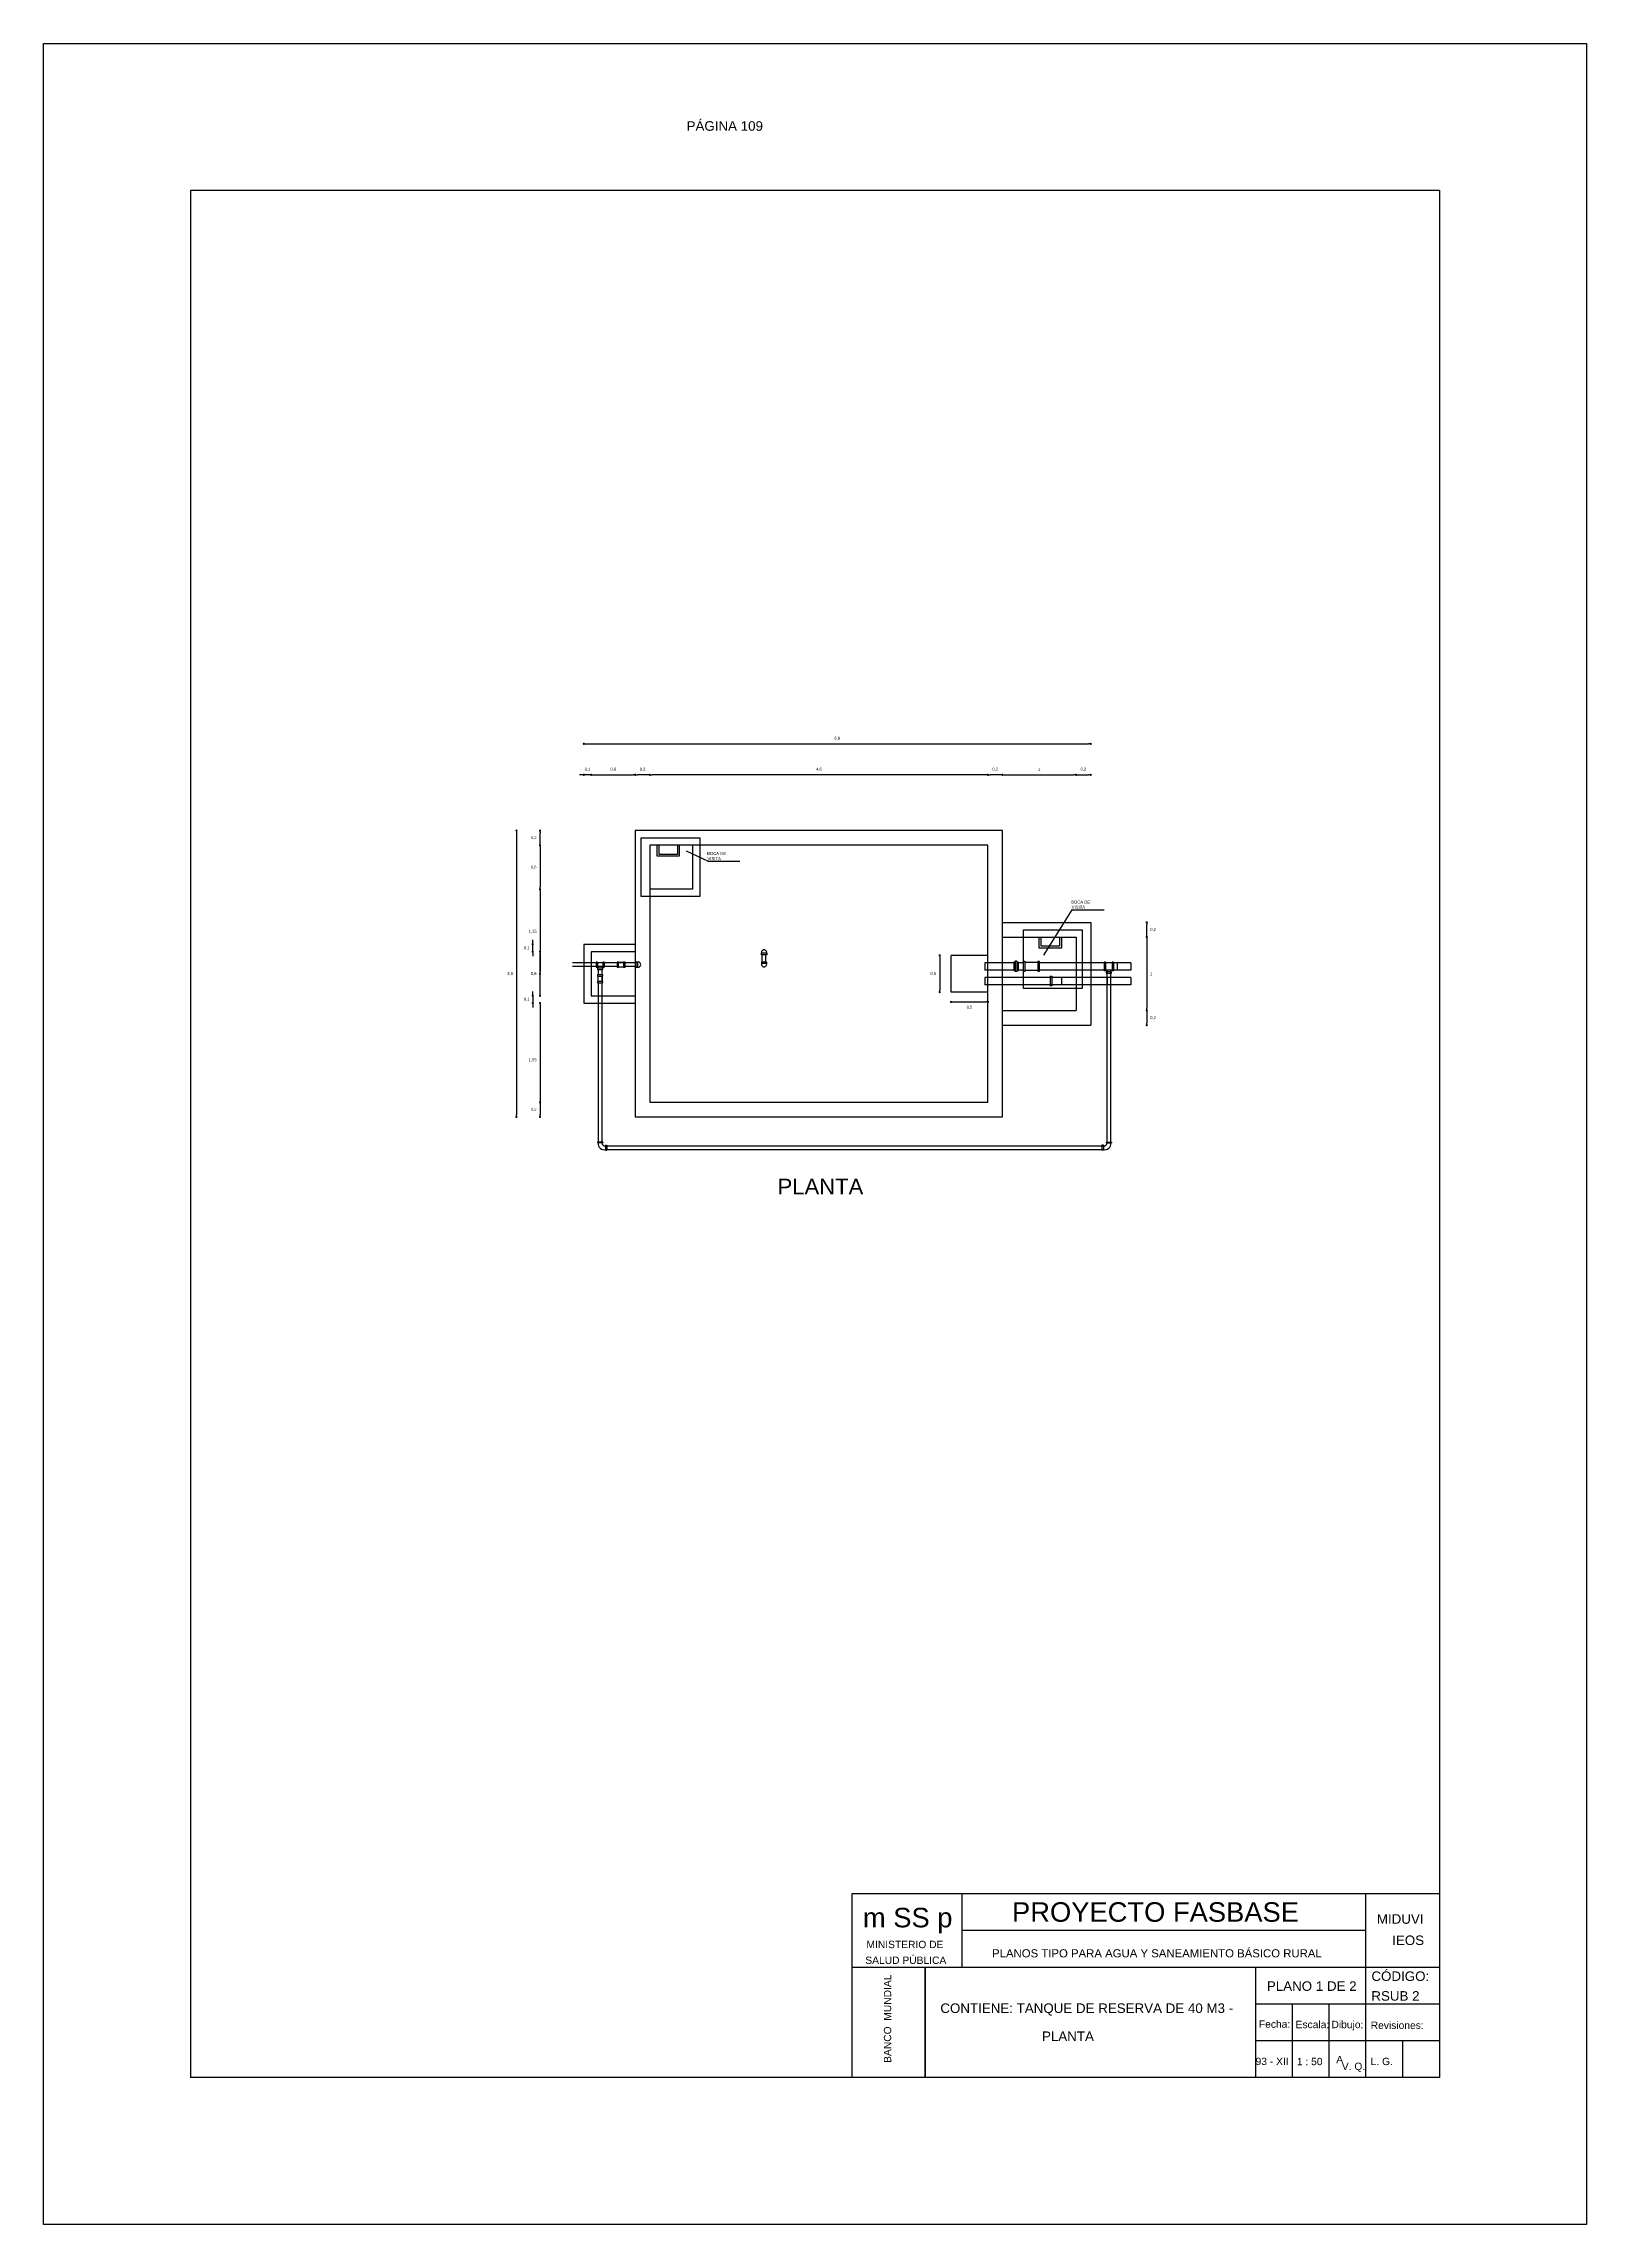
# Model space of a CAD drawing. Header units: metres. Extents: x 1704 to 4131, y 3282 to 4241.
# Drawn here: x 1854.42 to 1875.42, y 4209.1 to 4238.8 of the extents above; entities that cross this region are included whole.
import ezdxf
from ezdxf.enums import TextEntityAlignment as Align

# ---------------------------------------------------------------- set-up
doc = ezdxf.new("R2010")
doc.units = ezdxf.units.M
doc.linetypes.add('ACAD_ISO02W100', pattern=[15, 12, -3])
doc.layers.add('Cotas', color=7, linetype='Continuous')
doc.layers.add('Dibujo', color=7, linetype='Continuous')
doc.styles.add('Annotative', font='arial.ttf')
doc.styles.get("Standard").update_dxf_attribs({"font": 'arial.ttf'})
doc.dimstyles.new('Vero', dxfattribs={"dimtxt": 0.04, "dimasz": 0.03, "dimexe": 1.25, "dimexo": 0.625, "dimgap": 0.05, "dimtad": 2, "dimtih": 1, "dimtoh": 1, "dimtxsty": 'Standard', "dimblk": 'DOT', "dimcen": 0, "dimse1": 1, "dimse2": 1, "dimadec": 0, "dimazin": 0, "dimtfac": 1, "dimtix": 1, "dimtmove": 0, "dimatfit": 2, "dimfxl": 1, "dimarcsym": 2})

# ---------------------------------------------------------------- blocks, each defined once
blk = doc.blocks.new('_Dot')
at = {"color": 0, "linetype": 'ByBlock', "lineweight": -2}
blk.add_line((-0.5, 0), (-1, 0), dxfattribs=at)
at = {"color": 0, "linetype": 'ByBlock', "const_width": 0.5}
blk.add_lwpolyline([(-0.25, 0, 1), (0.25, 0, 1)], format="xyb", close=True, dxfattribs=at)
blk = doc.blocks.new('*D233')
at = {"layer": 'Cotas', "color": 0, "linetype": 'ByBlock', "lineweight": -2, "transparency": 16777216}
blk.add_line((1860.86, 4228.05), (1860.86, 4224.21), dxfattribs=at)
at = {"layer": 'Defpoints', "color": 0, "linetype": 'ByBlock', "transparency": 16777216}
for p in [(1862.477, 4228.08), (1860.86, 4224.18), (1862.477, 4224.18)]:
    blk.add_point(p, dxfattribs=at)
at = {"layer": 'Cotas', "color": 0, "linetype": 'ByBlock', "lineweight": -2, "transparency": 16777216, "xscale": 0.03, "yscale": 0.03, "zscale": 0.03}
for p, rotation in [((1860.86, 4228.08), 90), ((1860.86, 4224.18), 270)]:
    blk.add_blockref('_Dot', p, dxfattribs=dict(at, rotation=rotation))
at = {"layer": 'Cotas', "color": 0, "linetype": 'ByBlock', "transparency": 16777216, "insert": (1860.773, 4226.13), "char_height": 0.04, "attachment_point": 5}
blk.add_mtext('3,9', dxfattribs=at)
blk = doc.blocks.new('*D234')
at = {"layer": 'Cotas', "color": 0, "linetype": 'ByBlock', "lineweight": -2, "transparency": 16777216}
blk.add_line((1861.181, 4227.91), (1861.181, 4228.05), dxfattribs=at)
at = {"layer": 'Defpoints', "color": 0, "linetype": 'ByBlock', "transparency": 16777216}
for p in [(1861.181, 4228.08), (1862.477, 4228.08), (1862.677, 4227.88)]:
    blk.add_point(p, dxfattribs=at)
at = {"layer": 'Cotas', "color": 0, "linetype": 'ByBlock', "lineweight": -2, "transparency": 16777216, "xscale": 0.03, "yscale": 0.03, "zscale": 0.03}
for p, rotation in [((1861.181, 4228.08), 90), ((1861.181, 4227.88), 270)]:
    blk.add_blockref('_Dot', p, dxfattribs=dict(at, rotation=rotation))
at = {"layer": 'Cotas', "color": 0, "linetype": 'ByBlock', "transparency": 16777216, "insert": (1861.094, 4227.98), "char_height": 0.04, "attachment_point": 5}
blk.add_mtext('0,2', dxfattribs=at)
blk = doc.blocks.new('*D235')
at = {"layer": 'Cotas', "color": 0, "linetype": 'ByBlock', "lineweight": -2, "transparency": 16777216}
blk.add_line((1861.181, 4227.85), (1861.181, 4227.31), dxfattribs=at)
at = {"layer": 'Defpoints', "color": 0, "linetype": 'ByBlock', "transparency": 16777216}
for p in [(1862.677, 4227.88), (1861.181, 4227.28), (1862.677, 4227.28)]:
    blk.add_point(p, dxfattribs=at)
at = {"layer": 'Cotas', "color": 0, "linetype": 'ByBlock', "lineweight": -2, "transparency": 16777216, "xscale": 0.03, "yscale": 0.03, "zscale": 0.03}
for p, rotation in [((1861.181, 4227.88), 90), ((1861.181, 4227.28), 270)]:
    blk.add_blockref('_Dot', p, dxfattribs=dict(at, rotation=rotation))
at = {"layer": 'Cotas', "color": 0, "linetype": 'ByBlock', "transparency": 16777216, "insert": (1861.094, 4227.58), "char_height": 0.04, "attachment_point": 5}
blk.add_mtext('0,6', dxfattribs=at)
blk = doc.blocks.new('*D236')
at = {"layer": 'Cotas', "color": 0, "linetype": 'ByBlock', "lineweight": -2, "transparency": 16777216}
blk.add_line((1861.181, 4227.25), (1861.181, 4226.16), dxfattribs=at)
at = {"layer": 'Defpoints', "color": 0, "linetype": 'ByBlock', "transparency": 16777216}
for p in [(1862.677, 4227.28), (1861.181, 4226.13), (1862.677, 4226.13)]:
    blk.add_point(p, dxfattribs=at)
at = {"layer": 'Cotas', "color": 0, "linetype": 'ByBlock', "lineweight": -2, "transparency": 16777216, "xscale": 0.03, "yscale": 0.03, "zscale": 0.03}
for p, rotation in [((1861.181, 4227.28), 90), ((1861.181, 4226.13), 270)]:
    blk.add_blockref('_Dot', p, dxfattribs=dict(at, rotation=rotation))
at = {"layer": 'Cotas', "color": 0, "linetype": 'ByBlock', "transparency": 16777216, "insert": (1861.08, 4226.705), "char_height": 0.04, "attachment_point": 5}
blk.add_mtext('1,15', dxfattribs=at)
blk = doc.blocks.new('*D237')
at = {"layer": 'Cotas', "color": 0, "linetype": 'ByBlock', "lineweight": -2, "transparency": 16777216}
for p, q in [((1861.081, 4226.56), (1861.081, 4226.59)), ((1861.081, 4226.43), (1861.081, 4226.53)), ((1861.081, 4226.4), (1861.081, 4226.37))]:
    blk.add_line(p, q, dxfattribs=at)
at = {"layer": 'Defpoints', "color": 0, "linetype": 'ByBlock', "transparency": 16777216}
for p in [(1861.081, 4226.53), (1861.777, 4226.53), (1861.877, 4226.43)]:
    blk.add_point(p, dxfattribs=at)
at = {"layer": 'Cotas', "color": 0, "linetype": 'ByBlock', "lineweight": -2, "transparency": 16777216, "xscale": 0.03, "yscale": 0.03, "zscale": 0.03}
for p, rotation in [((1861.081, 4226.53), 270), ((1861.081, 4226.43), 90)]:
    blk.add_blockref('_Dot', p, dxfattribs=dict(at, rotation=rotation))
at = {"layer": 'Cotas', "color": 0, "linetype": 'ByBlock', "transparency": 16777216, "insert": (1860.998, 4226.48), "char_height": 0.04, "attachment_point": 5}
blk.add_mtext('0,1', dxfattribs=at)
blk = doc.blocks.new('*D238')
at = {"layer": 'Cotas', "color": 0, "linetype": 'ByBlock', "lineweight": -2, "transparency": 16777216}
blk.add_line((1861.181, 4225.86), (1861.181, 4226.4), dxfattribs=at)
at = {"layer": 'Defpoints', "color": 0, "linetype": 'ByBlock', "transparency": 16777216}
for p in [(1861.181, 4226.43), (1861.877, 4226.43), (1861.877, 4225.83)]:
    blk.add_point(p, dxfattribs=at)
at = {"layer": 'Cotas', "color": 0, "linetype": 'ByBlock', "lineweight": -2, "transparency": 16777216, "xscale": 0.03, "yscale": 0.03, "zscale": 0.03}
for p, rotation in [((1861.181, 4226.43), 90), ((1861.181, 4225.83), 270)]:
    blk.add_blockref('_Dot', p, dxfattribs=dict(at, rotation=rotation))
at = {"layer": 'Cotas', "color": 0, "linetype": 'ByBlock', "transparency": 16777216, "insert": (1861.094, 4226.13), "char_height": 0.04, "attachment_point": 5}
blk.add_mtext('0,6', dxfattribs=at)
blk = doc.blocks.new('*D239')
at = {"layer": 'Cotas', "color": 0, "linetype": 'ByBlock', "lineweight": -2, "transparency": 16777216}
for p, q in [((1861.081, 4225.86), (1861.081, 4225.89)), ((1861.081, 4225.83), (1861.081, 4225.73)), ((1861.081, 4225.7), (1861.081, 4225.67))]:
    blk.add_line(p, q, dxfattribs=at)
at = {"layer": 'Defpoints', "color": 0, "linetype": 'ByBlock', "transparency": 16777216}
for p in [(1861.081, 4225.73), (1861.777, 4225.73), (1861.877, 4225.83)]:
    blk.add_point(p, dxfattribs=at)
at = {"layer": 'Cotas', "color": 0, "linetype": 'ByBlock', "lineweight": -2, "transparency": 16777216, "xscale": 0.03, "yscale": 0.03, "zscale": 0.03}
for p, rotation in [((1861.081, 4225.83), 270), ((1861.081, 4225.73), 90)]:
    blk.add_blockref('_Dot', p, dxfattribs=dict(at, rotation=rotation))
at = {"layer": 'Cotas', "color": 0, "linetype": 'ByBlock', "transparency": 16777216, "insert": (1860.998, 4225.78), "char_height": 0.04, "attachment_point": 5}
blk.add_mtext('0,1', dxfattribs=at)
blk = doc.blocks.new('*D240')
at = {"layer": 'Cotas', "color": 0, "linetype": 'ByBlock', "lineweight": -2, "transparency": 16777216}
blk.add_line((1861.181, 4225.7), (1861.181, 4224.21), dxfattribs=at)
at = {"layer": 'Defpoints', "color": 0, "linetype": 'ByBlock', "transparency": 16777216}
for p in [(1862.477, 4225.73), (1861.181, 4224.18), (1862.477, 4224.18)]:
    blk.add_point(p, dxfattribs=at)
at = {"layer": 'Cotas', "color": 0, "linetype": 'ByBlock', "lineweight": -2, "transparency": 16777216, "xscale": 0.03, "yscale": 0.03, "zscale": 0.03}
for p, rotation in [((1861.181, 4225.73), 90), ((1861.181, 4224.18), 270)]:
    blk.add_blockref('_Dot', p, dxfattribs=dict(at, rotation=rotation))
at = {"layer": 'Cotas', "color": 0, "linetype": 'ByBlock', "transparency": 16777216, "insert": (1861.08, 4224.955), "char_height": 0.04, "attachment_point": 5}
blk.add_mtext('1,55', dxfattribs=at)
blk = doc.blocks.new('*D241')
at = {"layer": 'Cotas', "color": 0, "linetype": 'ByBlock', "lineweight": -2, "transparency": 16777216}
blk.add_line((1861.181, 4224.35), (1861.181, 4224.21), dxfattribs=at)
at = {"layer": 'Defpoints', "color": 0, "linetype": 'ByBlock', "transparency": 16777216}
for p in [(1862.677, 4224.38), (1861.181, 4224.18), (1862.477, 4224.18)]:
    blk.add_point(p, dxfattribs=at)
at = {"layer": 'Cotas', "color": 0, "linetype": 'ByBlock', "lineweight": -2, "transparency": 16777216, "xscale": 0.03, "yscale": 0.03, "zscale": 0.03}
for p, rotation in [((1861.181, 4224.38), 90), ((1861.181, 4224.18), 270)]:
    blk.add_blockref('_Dot', p, dxfattribs=dict(at, rotation=rotation))
at = {"layer": 'Cotas', "color": 0, "linetype": 'ByBlock', "transparency": 16777216, "insert": (1861.094, 4224.28), "char_height": 0.04, "attachment_point": 5}
blk.add_mtext('0,2', dxfattribs=at)
blk = doc.blocks.new('*D242')
at = {"layer": 'Cotas', "color": 0, "linetype": 'ByBlock', "lineweight": -2, "transparency": 16777216}
blk.add_line((1866.807, 4225.746), (1867.247, 4225.746), dxfattribs=at)
at = {"layer": 'Defpoints', "color": 0, "linetype": 'ByBlock', "transparency": 16777216}
for p in [(1866.777, 4225.88), (1867.277, 4225.88), (1867.277, 4225.746)]:
    blk.add_point(p, dxfattribs=at)
at = {"layer": 'Cotas', "color": 0, "linetype": 'ByBlock', "lineweight": -2, "transparency": 16777216, "xscale": 0.03, "yscale": 0.03, "zscale": 0.03, "rotation": 180}
blk.add_blockref('_Dot', (1866.777, 4225.746), dxfattribs=at)
at = {"layer": 'Cotas', "color": 0, "linetype": 'ByBlock', "lineweight": -2, "transparency": 16777216, "xscale": 0.03, "yscale": 0.03, "zscale": 0.03}
blk.add_blockref('_Dot', (1867.277, 4225.746), dxfattribs=at)
at = {"layer": 'Cotas', "color": 0, "linetype": 'ByBlock', "transparency": 16777216, "insert": (1867.027, 4225.672), "char_height": 0.04, "attachment_point": 5}
blk.add_mtext('0,5', dxfattribs=at)
blk = doc.blocks.new('*D243')
at = {"layer": 'Cotas', "color": 0, "linetype": 'ByBlock', "lineweight": -2, "transparency": 16777216}
blk.add_line((1866.621, 4226.35), (1866.621, 4225.91), dxfattribs=at)
at = {"layer": 'Defpoints', "color": 0, "linetype": 'ByBlock', "transparency": 16777216}
for p in [(1866.777, 4226.38), (1866.621, 4225.88), (1866.777, 4225.88)]:
    blk.add_point(p, dxfattribs=at)
at = {"layer": 'Cotas', "color": 0, "linetype": 'ByBlock', "lineweight": -2, "transparency": 16777216, "xscale": 0.03, "yscale": 0.03, "zscale": 0.03}
for p, rotation in [((1866.621, 4226.38), 90), ((1866.621, 4225.88), 270)]:
    blk.add_blockref('_Dot', p, dxfattribs=dict(at, rotation=rotation))
at = {"layer": 'Cotas', "color": 0, "linetype": 'ByBlock', "transparency": 16777216, "insert": (1866.534, 4226.13), "char_height": 0.04, "attachment_point": 5}
blk.add_mtext('0,5', dxfattribs=at)
blk = doc.blocks.new('*D244')
at = {"layer": 'Cotas', "color": 0, "linetype": 'ByBlock', "lineweight": -2, "transparency": 16777216}
blk.add_line((1869.44, 4226.66), (1869.44, 4226.8), dxfattribs=at)
at = {"layer": 'Defpoints', "color": 0, "linetype": 'ByBlock', "transparency": 16777216}
for p in [(1868.477, 4226.63), (1868.677, 4226.83), (1869.44, 4226.83)]:
    blk.add_point(p, dxfattribs=at)
at = {"layer": 'Cotas', "color": 0, "linetype": 'ByBlock', "lineweight": -2, "transparency": 16777216, "xscale": 0.03, "yscale": 0.03, "zscale": 0.03}
for p, rotation in [((1869.44, 4226.83), 90), ((1869.44, 4226.63), 270)]:
    blk.add_blockref('_Dot', p, dxfattribs=dict(at, rotation=rotation))
at = {"layer": 'Cotas', "color": 0, "linetype": 'ByBlock', "transparency": 16777216, "insert": (1869.526, 4226.73), "char_height": 0.04, "attachment_point": 5}
blk.add_mtext('0,2', dxfattribs=at)
blk = doc.blocks.new('*D245')
at = {"layer": 'Cotas', "color": 0, "linetype": 'ByBlock', "lineweight": -2, "transparency": 16777216}
blk.add_line((1869.44, 4226.6), (1869.44, 4225.66), dxfattribs=at)
at = {"layer": 'Defpoints', "color": 0, "linetype": 'ByBlock', "transparency": 16777216}
for p in [(1868.477, 4226.63), (1868.477, 4225.63), (1869.44, 4225.63)]:
    blk.add_point(p, dxfattribs=at)
at = {"layer": 'Cotas', "color": 0, "linetype": 'ByBlock', "lineweight": -2, "transparency": 16777216, "xscale": 0.03, "yscale": 0.03, "zscale": 0.03}
for p, rotation in [((1869.44, 4226.63), 90), ((1869.44, 4225.63), 270)]:
    blk.add_blockref('_Dot', p, dxfattribs=dict(at, rotation=rotation))
at = {"layer": 'Cotas', "color": 0, "linetype": 'ByBlock', "transparency": 16777216, "insert": (1869.497, 4226.13), "char_height": 0.04, "attachment_point": 5}
blk.add_mtext('1', dxfattribs=at)
blk = doc.blocks.new('*D246')
at = {"layer": 'Cotas', "color": 0, "linetype": 'ByBlock', "lineweight": -2, "transparency": 16777216}
blk.add_line((1869.44, 4225.6), (1869.44, 4225.46), dxfattribs=at)
at = {"layer": 'Defpoints', "color": 0, "linetype": 'ByBlock', "transparency": 16777216}
for p in [(1868.477, 4225.63), (1868.477, 4225.43), (1869.44, 4225.43)]:
    blk.add_point(p, dxfattribs=at)
at = {"layer": 'Cotas', "color": 0, "linetype": 'ByBlock', "lineweight": -2, "transparency": 16777216, "xscale": 0.03, "yscale": 0.03, "zscale": 0.03}
for p, rotation in [((1869.44, 4225.63), 90), ((1869.44, 4225.43), 270)]:
    blk.add_blockref('_Dot', p, dxfattribs=dict(at, rotation=rotation))
at = {"layer": 'Cotas', "color": 0, "linetype": 'ByBlock', "transparency": 16777216, "insert": (1869.526, 4225.53), "char_height": 0.04, "attachment_point": 5}
blk.add_mtext('0,2', dxfattribs=at)
blk = doc.blocks.new('*D247')
at = {"layer": 'Cotas', "color": 0, "linetype": 'ByBlock', "lineweight": -2, "transparency": 16777216}
blk.add_line((1867.507, 4228.839), (1868.447, 4228.839), dxfattribs=at)
at = {"layer": 'Defpoints', "color": 0, "linetype": 'ByBlock', "transparency": 16777216}
for p in [(1868.477, 4228.839), (1867.477, 4228.08), (1868.477, 4226.63)]:
    blk.add_point(p, dxfattribs=at)
at = {"layer": 'Cotas', "color": 0, "linetype": 'ByBlock', "lineweight": -2, "transparency": 16777216, "xscale": 0.03, "yscale": 0.03, "zscale": 0.03, "rotation": 180}
blk.add_blockref('_Dot', (1867.477, 4228.839), dxfattribs=at)
at = {"layer": 'Cotas', "color": 0, "linetype": 'ByBlock', "lineweight": -2, "transparency": 16777216, "xscale": 0.03, "yscale": 0.03, "zscale": 0.03}
blk.add_blockref('_Dot', (1868.477, 4228.839), dxfattribs=at)
at = {"layer": 'Cotas', "color": 0, "linetype": 'ByBlock', "transparency": 16777216, "insert": (1867.977, 4228.91), "char_height": 0.04, "attachment_point": 5}
blk.add_mtext('1', dxfattribs=at)
blk = doc.blocks.new('*D248')
at = {"layer": 'Cotas', "color": 0, "linetype": 'ByBlock', "lineweight": -2, "transparency": 16777216}
blk.add_line((1868.507, 4228.839), (1868.647, 4228.839), dxfattribs=at)
at = {"layer": 'Defpoints', "color": 0, "linetype": 'ByBlock', "transparency": 16777216}
for p in [(1868.677, 4228.839), (1868.477, 4226.63), (1868.677, 4226.63)]:
    blk.add_point(p, dxfattribs=at)
at = {"layer": 'Cotas', "color": 0, "linetype": 'ByBlock', "lineweight": -2, "transparency": 16777216, "xscale": 0.03, "yscale": 0.03, "zscale": 0.03, "rotation": 180}
blk.add_blockref('_Dot', (1868.477, 4228.839), dxfattribs=at)
at = {"layer": 'Cotas', "color": 0, "linetype": 'ByBlock', "lineweight": -2, "transparency": 16777216, "xscale": 0.03, "yscale": 0.03, "zscale": 0.03}
blk.add_blockref('_Dot', (1868.677, 4228.839), dxfattribs=at)
at = {"layer": 'Cotas', "color": 0, "linetype": 'ByBlock', "transparency": 16777216, "insert": (1868.577, 4228.913), "char_height": 0.04, "attachment_point": 5}
blk.add_mtext('0,2', dxfattribs=at)
blk = doc.blocks.new('*D249')
at = {"layer": 'Cotas', "color": 0, "linetype": 'ByBlock', "lineweight": -2, "transparency": 16777216}
blk.add_line((1867.447, 4228.839), (1867.307, 4228.839), dxfattribs=at)
at = {"layer": 'Defpoints', "color": 0, "linetype": 'ByBlock', "transparency": 16777216}
for p in [(1867.277, 4228.839), (1867.277, 4228.08), (1867.477, 4228.08)]:
    blk.add_point(p, dxfattribs=at)
at = {"layer": 'Cotas', "color": 0, "linetype": 'ByBlock', "lineweight": -2, "transparency": 16777216, "xscale": 0.03, "yscale": 0.03, "zscale": 0.03, "rotation": 180}
blk.add_blockref('_Dot', (1867.277, 4228.839), dxfattribs=at)
at = {"layer": 'Cotas', "color": 0, "linetype": 'ByBlock', "lineweight": -2, "transparency": 16777216, "xscale": 0.03, "yscale": 0.03, "zscale": 0.03}
blk.add_blockref('_Dot', (1867.477, 4228.839), dxfattribs=at)
at = {"layer": 'Cotas', "color": 0, "linetype": 'ByBlock', "transparency": 16777216, "insert": (1867.377, 4228.913), "char_height": 0.04, "attachment_point": 5}
blk.add_mtext('0,2', dxfattribs=at)
blk = doc.blocks.new('*D250')
at = {"layer": 'Cotas', "color": 0, "linetype": 'ByBlock', "lineweight": -2, "transparency": 16777216}
blk.add_line((1867.247, 4228.839), (1862.707, 4228.839), dxfattribs=at)
at = {"layer": 'Defpoints', "color": 0, "linetype": 'ByBlock', "transparency": 16777216}
for p in [(1862.677, 4228.839), (1862.677, 4228.08), (1867.277, 4228.08)]:
    blk.add_point(p, dxfattribs=at)
at = {"layer": 'Cotas', "color": 0, "linetype": 'ByBlock', "lineweight": -2, "transparency": 16777216, "xscale": 0.03, "yscale": 0.03, "zscale": 0.03, "rotation": 180}
blk.add_blockref('_Dot', (1862.677, 4228.839), dxfattribs=at)
at = {"layer": 'Cotas', "color": 0, "linetype": 'ByBlock', "lineweight": -2, "transparency": 16777216, "xscale": 0.03, "yscale": 0.03, "zscale": 0.03}
blk.add_blockref('_Dot', (1867.277, 4228.839), dxfattribs=at)
at = {"layer": 'Cotas', "color": 0, "linetype": 'ByBlock', "transparency": 16777216, "insert": (1864.977, 4228.913), "char_height": 0.04, "attachment_point": 5}
blk.add_mtext('4,6', dxfattribs=at)
blk = doc.blocks.new('*D251')
at = {"layer": 'Cotas', "color": 0, "linetype": 'ByBlock', "lineweight": -2, "transparency": 16777216}
blk.add_line((1862.647, 4228.839), (1862.507, 4228.839), dxfattribs=at)
at = {"layer": 'Defpoints', "color": 0, "linetype": 'ByBlock', "transparency": 16777216}
for p in [(1862.477, 4228.839), (1862.477, 4227.88), (1862.677, 4227.88)]:
    blk.add_point(p, dxfattribs=at)
at = {"layer": 'Cotas', "color": 0, "linetype": 'ByBlock', "lineweight": -2, "transparency": 16777216, "xscale": 0.03, "yscale": 0.03, "zscale": 0.03, "rotation": 180}
blk.add_blockref('_Dot', (1862.477, 4228.839), dxfattribs=at)
at = {"layer": 'Cotas', "color": 0, "linetype": 'ByBlock', "lineweight": -2, "transparency": 16777216, "xscale": 0.03, "yscale": 0.03, "zscale": 0.03}
blk.add_blockref('_Dot', (1862.677, 4228.839), dxfattribs=at)
at = {"layer": 'Cotas', "color": 0, "linetype": 'ByBlock', "transparency": 16777216, "insert": (1862.577, 4228.913), "char_height": 0.04, "attachment_point": 5}
blk.add_mtext('0,2', dxfattribs=at)
blk = doc.blocks.new('*D252')
at = {"layer": 'Cotas', "color": 0, "linetype": 'ByBlock', "lineweight": -2, "transparency": 16777216}
blk.add_line((1861.907, 4228.839), (1862.447, 4228.839), dxfattribs=at)
at = {"layer": 'Defpoints', "color": 0, "linetype": 'ByBlock', "transparency": 16777216}
for p in [(1862.477, 4228.839), (1861.877, 4226.43), (1862.477, 4226.43)]:
    blk.add_point(p, dxfattribs=at)
at = {"layer": 'Cotas', "color": 0, "linetype": 'ByBlock', "lineweight": -2, "transparency": 16777216, "xscale": 0.03, "yscale": 0.03, "zscale": 0.03, "rotation": 180}
blk.add_blockref('_Dot', (1861.877, 4228.839), dxfattribs=at)
at = {"layer": 'Cotas', "color": 0, "linetype": 'ByBlock', "lineweight": -2, "transparency": 16777216, "xscale": 0.03, "yscale": 0.03, "zscale": 0.03}
blk.add_blockref('_Dot', (1862.477, 4228.839), dxfattribs=at)
at = {"layer": 'Cotas', "color": 0, "linetype": 'ByBlock', "transparency": 16777216, "insert": (1862.177, 4228.913), "char_height": 0.04, "attachment_point": 5}
blk.add_mtext('0,6', dxfattribs=at)
blk = doc.blocks.new('*D253')
at = {"layer": 'Cotas', "color": 0, "linetype": 'ByBlock', "lineweight": -2, "transparency": 16777216}
for p, q in [((1861.747, 4228.839), (1861.717, 4228.839)), ((1861.877, 4228.839), (1861.777, 4228.839)), ((1861.907, 4228.839), (1861.937, 4228.839))]:
    blk.add_line(p, q, dxfattribs=at)
at = {"layer": 'Defpoints', "color": 0, "linetype": 'ByBlock', "transparency": 16777216}
for p in [(1861.777, 4228.839), (1861.777, 4226.43), (1861.877, 4226.43)]:
    blk.add_point(p, dxfattribs=at)
at = {"layer": 'Cotas', "color": 0, "linetype": 'ByBlock', "lineweight": -2, "transparency": 16777216, "xscale": 0.03, "yscale": 0.03, "zscale": 0.03}
blk.add_blockref('_Dot', (1861.777, 4228.839), dxfattribs=at)
at = {"layer": 'Cotas', "color": 0, "linetype": 'ByBlock', "lineweight": -2, "transparency": 16777216, "xscale": 0.03, "yscale": 0.03, "zscale": 0.03, "rotation": 180}
blk.add_blockref('_Dot', (1861.877, 4228.839), dxfattribs=at)
at = {"layer": 'Cotas', "color": 0, "linetype": 'ByBlock', "transparency": 16777216, "insert": (1861.827, 4228.913), "char_height": 0.04, "attachment_point": 5}
blk.add_mtext('0,1', dxfattribs=at)
blk = doc.blocks.new('*D254')
at = {"layer": 'Cotas', "color": 0, "linetype": 'ByBlock', "lineweight": -2, "transparency": 16777216}
blk.add_line((1861.807, 4229.261), (1868.647, 4229.261), dxfattribs=at)
at = {"layer": 'Defpoints', "color": 0, "linetype": 'ByBlock', "transparency": 16777216}
for p in [(1868.677, 4229.261), (1868.677, 4226.83), (1861.777, 4226.53)]:
    blk.add_point(p, dxfattribs=at)
at = {"layer": 'Cotas', "color": 0, "linetype": 'ByBlock', "lineweight": -2, "transparency": 16777216, "xscale": 0.03, "yscale": 0.03, "zscale": 0.03, "rotation": 180}
blk.add_blockref('_Dot', (1861.777, 4229.261), dxfattribs=at)
at = {"layer": 'Cotas', "color": 0, "linetype": 'ByBlock', "lineweight": -2, "transparency": 16777216, "xscale": 0.03, "yscale": 0.03, "zscale": 0.03}
blk.add_blockref('_Dot', (1868.677, 4229.261), dxfattribs=at)
at = {"layer": 'Cotas', "color": 0, "linetype": 'ByBlock', "transparency": 16777216, "insert": (1865.227, 4229.335), "char_height": 0.04, "attachment_point": 5}
blk.add_mtext('6,9', dxfattribs=at)

msp = doc.modelspace()

# ---------------------------------------------------------------- linework, layer by layer
at = {"layer": 'Dibujo', "color": 0, "linetype": 'ByBlock'}
for p, q in [((1854.424, 4238.798), (1875.424, 4238.798)), ((1854.424, 4209.098), (1854.424, 4238.798)), ((1854.424, 4238.798), (1857.424, 4238.798)), ((1854.424, 4238.798), (1856.924, 4238.798)), ((1875.424, 4238.798), (1875.424, 4209.098)), ((1856.424, 4236.798), (1856.424, 4211.098)), ((1873.424, 4236.798), (1856.424, 4236.798)), ((1873.424, 4236.798), (1873.424, 4211.098)), ((1867.477, 4228.08), (1862.477, 4228.08)), ((1862.477, 4228.08), (1862.477, 4224.18)), ((1862.558, 4227.18), (1862.558, 4227.98)), ((1862.558, 4227.98), (1863.358, 4227.98)), ((1867.277, 4227.88), (1862.677, 4227.88)), ((1862.677, 4227.88), (1862.677, 4224.38)), ((1862.776, 4227.73), (1862.776, 4227.88)), ((1862.801, 4227.755), (1862.801, 4227.88)), ((1863.051, 4227.88), (1863.051, 4227.755)), ((1863.076, 4227.88), (1863.076, 4227.73)), ((1863.464, 4227.663), (1863.174, 4227.798)), ((1863.258, 4227.88), (1863.258, 4227.28)), ((1863.358, 4227.98), (1863.358, 4227.88)), ((1863.358, 4227.88), (1863.358, 4227.18)), ((1867.277, 4224.38), (1867.277, 4227.88)), ((1867.477, 4224.18), (1867.477, 4228.08)), ((1863.076, 4227.73), (1862.776, 4227.73)), ((1863.051, 4227.755), (1862.801, 4227.755)), ((1863.258, 4227.28), (1862.677, 4227.28)), ((1863.358, 4227.18), (1862.558, 4227.18)), ((1868.421, 4227.002), (1868.033, 4226.383)), ((1867.477, 4226.83), (1868.677, 4226.83)), ((1867.477, 4226.63), (1868.477, 4226.63)), ((1867.76, 4225.93), (1867.76, 4226.73)), ((1867.76, 4226.73), (1868.56, 4226.73)), ((1867.977, 4226.48), (1867.977, 4226.63)), ((1868.002, 4226.505), (1868.002, 4226.63)), ((1868.252, 4226.63), (1868.252, 4226.505)), ((1868.277, 4226.63), (1868.277, 4226.48)), ((1868.477, 4226.63), (1868.477, 4225.63)), ((1868.56, 4226.73), (1868.56, 4226.63)), ((1868.56, 4226.63), (1868.56, 4225.93)), ((1868.677, 4226.83), (1868.677, 4225.43)), ((1862.477, 4226.53), (1861.777, 4226.53)), ((1861.777, 4226.53), (1861.777, 4225.73)), ((1862.477, 4226.43), (1861.877, 4226.43)), ((1861.877, 4226.43), (1861.877, 4225.83)), ((1864.196, 4226.39), (1864.196, 4226.41)), ((1864.266, 4226.41), (1864.196, 4226.41)), ((1864.266, 4226.39), (1864.196, 4226.39)), ((1864.206, 4226.29), (1864.206, 4226.39)), ((1864.256, 4226.29), (1864.256, 4226.39)), ((1864.266, 4226.41), (1864.266, 4226.39)), ((1867.277, 4226.38), (1866.777, 4226.38)), ((1866.777, 4225.88), (1866.777, 4226.38)), ((1868.277, 4226.48), (1867.977, 4226.48)), ((1868.252, 4226.505), (1868.002, 4226.505)), ((1861.944, 4226.28), (1861.622, 4226.28)), ((1861.944, 4226.23), (1861.622, 4226.23)), ((1861.964, 4226.29), (1861.944, 4226.29)), ((1861.944, 4226.29), (1861.944, 4226.22)), ((1861.944, 4226.22), (1861.964, 4226.22)), ((1861.964, 4226.29), (1861.964, 4226.22)), ((1862.034, 4226.28), (1861.964, 4226.28)), ((1861.974, 4226.23), (1861.964, 4226.23)), ((1862.034, 4226.23), (1861.964, 4226.23)), ((1861.974, 4226.208), (1861.964, 4226.208)), ((1861.964, 4226.208), (1861.964, 4226.188)), ((1861.964, 4226.188), (1862.024, 4226.188)), ((1862.034, 4226.115), (1861.964, 4226.115)), ((1861.964, 4226.115), (1861.964, 4226.095)), ((1861.964, 4226.095), (1862.034, 4226.095)), ((1862.034, 4226.025), (1861.964, 4226.025)), ((1861.964, 4226.025), (1861.964, 4226.005)), ((1861.968, 4226.095), (1861.968, 4226.025)), ((1861.974, 4226.23), (1861.974, 4226.208)), ((1862.024, 4226.23), (1861.974, 4226.23)), ((1862.024, 4226.208), (1861.974, 4226.208)), ((1861.974, 4226.188), (1861.974, 4226.115)), ((1862.024, 4226.23), (1862.024, 4226.208)), ((1862.034, 4226.23), (1862.024, 4226.23)), ((1862.034, 4226.208), (1862.024, 4226.208)), ((1862.024, 4226.188), (1862.034, 4226.188)), ((1862.024, 4226.188), (1862.024, 4226.115)), ((1862.028, 4226.095), (1862.028, 4226.025)), ((1862.028, 4226.025), (1862.028, 4226.095)), ((1862.054, 4226.29), (1862.034, 4226.29)), ((1862.034, 4226.29), (1862.034, 4226.22)), ((1862.034, 4226.22), (1862.054, 4226.22)), ((1862.034, 4226.188), (1862.034, 4226.208)), ((1862.034, 4226.095), (1862.034, 4226.115)), ((1862.034, 4226.005), (1862.034, 4226.025)), ((1862.054, 4226.29), (1862.054, 4226.22)), ((1862.229, 4226.28), (1862.054, 4226.28)), ((1862.229, 4226.23), (1862.054, 4226.23)), ((1862.229, 4226.29), (1862.229, 4226.22)), ((1862.249, 4226.29), (1862.229, 4226.29)), ((1862.229, 4226.22), (1862.249, 4226.22)), ((1862.249, 4226.22), (1862.249, 4226.29)), ((1862.249, 4226.285), (1862.319, 4226.285)), ((1862.319, 4226.285), (1862.249, 4226.285)), ((1862.249, 4226.225), (1862.319, 4226.225)), ((1862.319, 4226.29), (1862.319, 4226.22)), ((1862.339, 4226.29), (1862.319, 4226.29)), ((1862.319, 4226.22), (1862.339, 4226.22)), ((1862.339, 4226.22), (1862.339, 4226.29)), ((1862.487, 4226.28), (1862.339, 4226.28)), ((1862.487, 4226.23), (1862.339, 4226.23)), ((1862.507, 4226.29), (1862.487, 4226.29)), ((1862.487, 4226.29), (1862.487, 4226.22)), ((1862.487, 4226.22), (1862.507, 4226.22)), ((1862.507, 4226.29), (1862.507, 4226.22)), ((1864.266, 4226.29), (1864.196, 4226.29)), ((1864.196, 4226.29), (1864.196, 4226.27)), ((1864.266, 4226.27), (1864.196, 4226.27)), ((1864.266, 4226.27), (1864.266, 4226.29)), ((1867.234, 4226.28), (1867.234, 4226.18)), ((1867.63, 4226.28), (1867.234, 4226.28)), ((1867.63, 4226.18), (1867.234, 4226.18)), ((1869.223, 4226.08), (1867.234, 4226.08)), ((1867.234, 4226.08), (1867.234, 4225.98)), ((1867.63, 4226.29), (1867.63, 4226.17)), ((1867.65, 4226.29), (1867.63, 4226.29)), ((1867.65, 4226.17), (1867.63, 4226.17)), ((1867.65, 4226.3), (1867.65, 4226.16)), ((1867.67, 4226.3), (1867.65, 4226.3)), ((1867.67, 4226.16), (1867.65, 4226.16)), ((1867.67, 4226.3), (1867.67, 4226.16)), ((1867.69, 4226.29), (1867.67, 4226.29)), ((1867.69, 4226.17), (1867.67, 4226.17)), ((1867.69, 4226.29), (1867.69, 4226.17)), ((1867.76, 4226.28), (1867.69, 4226.28)), ((1867.76, 4226.18), (1867.69, 4226.18)), ((1867.76, 4226.3), (1867.78, 4226.3)), ((1867.78, 4226.16), (1867.76, 4226.16)), ((1867.78, 4226.3), (1867.78, 4226.16)), ((1867.957, 4226.285), (1867.78, 4226.285)), ((1867.957, 4226.175), (1867.78, 4226.175)), ((1867.957, 4226.3), (1867.977, 4226.3)), ((1867.957, 4226.3), (1867.957, 4226.16)), ((1867.977, 4226.16), (1867.957, 4226.16)), ((1867.977, 4226.3), (1867.977, 4226.16)), ((1868.859, 4226.28), (1867.977, 4226.28)), ((1868.859, 4226.18), (1867.977, 4226.18)), ((1868.127, 4226.095), (1868.147, 4226.095)), ((1868.127, 4226.095), (1868.127, 4225.965)), ((1868.127, 4226.08), (1868.127, 4225.98)), ((1868.147, 4226.095), (1868.147, 4225.965)), ((1868.277, 4226.08), (1868.277, 4225.98)), ((1868.859, 4226.29), (1868.859, 4226.17)), ((1868.879, 4226.29), (1868.859, 4226.29)), ((1868.879, 4226.17), (1868.859, 4226.17)), ((1868.879, 4226.29), (1868.879, 4226.17)), ((1868.969, 4226.28), (1868.879, 4226.28)), ((1868.969, 4226.18), (1868.879, 4226.18)), ((1868.899, 4226.158), (1868.889, 4226.158)), ((1868.889, 4226.158), (1868.889, 4226.138)), ((1868.889, 4226.138), (1868.949, 4226.138)), ((1868.899, 4223.826), (1868.899, 4226.18)), ((1868.949, 4226.18), (1868.899, 4226.18)), ((1868.949, 4226.158), (1868.899, 4226.158)), ((1868.899, 4226.08), (1868.899, 4225.98)), ((1868.949, 4223.826), (1868.949, 4226.18)), ((1868.959, 4226.158), (1868.949, 4226.158)), ((1868.949, 4226.138), (1868.959, 4226.138)), ((1868.959, 4226.138), (1868.959, 4226.158)), ((1868.969, 4226.29), (1868.969, 4226.17)), ((1868.989, 4226.29), (1868.969, 4226.29)), ((1868.989, 4226.17), (1868.969, 4226.17)), ((1868.989, 4226.29), (1868.989, 4226.17)), ((1869.223, 4226.28), (1868.989, 4226.28)), ((1869.223, 4226.18), (1868.989, 4226.18)), ((1869.039, 4226.28), (1869.039, 4226.18)), ((1869.223, 4226.28), (1869.223, 4226.18)), ((1869.223, 4226.08), (1869.223, 4225.98)), ((1861.777, 4225.73), (1862.477, 4225.73)), ((1861.877, 4225.83), (1862.477, 4225.83)), ((1861.964, 4226.005), (1862.034, 4226.005)), ((1861.974, 4226.005), (1861.974, 4223.836)), ((1862.024, 4226.005), (1862.024, 4223.836)), ((1867.277, 4225.88), (1866.777, 4225.88)), ((1869.223, 4225.98), (1867.234, 4225.98)), ((1868.56, 4225.93), (1867.76, 4225.93)), ((1868.147, 4225.965), (1868.127, 4225.965)), ((1867.477, 4225.63), (1868.477, 4225.63)), ((1867.477, 4225.43), (1868.677, 4225.43)), ((1862.677, 4224.38), (1867.277, 4224.38)), ((1862.477, 4224.18), (1867.477, 4224.18)), ((1862.034, 4223.836), (1861.964, 4223.836)), ((1861.964, 4223.836), (1861.964, 4223.826)), ((1862.034, 4223.826), (1861.964, 4223.826)), ((1862.034, 4223.836), (1862.034, 4223.826)), ((1862.072, 4223.796), (1862.072, 4223.726)), ((1862.072, 4223.796), (1862.092, 4223.796)), ((1862.072, 4223.726), (1862.092, 4223.726)), ((1862.092, 4223.796), (1862.092, 4223.726)), ((1862.092, 4223.786), (1868.85, 4223.786)), ((1862.092, 4223.736), (1868.85, 4223.736)), ((1868.83, 4223.796), (1868.83, 4223.726)), ((1868.85, 4223.796), (1868.83, 4223.796)), ((1868.85, 4223.726), (1868.83, 4223.726)), ((1868.85, 4223.796), (1868.85, 4223.726)), ((1868.889, 4223.836), (1868.959, 4223.836)), ((1868.889, 4223.836), (1868.889, 4223.826)), ((1868.889, 4223.826), (1868.959, 4223.826)), ((1868.959, 4223.836), (1868.959, 4223.826)), ((1865.424, 4213.598), (1865.424, 4211.098)), ((1873.424, 4213.598), (1865.424, 4213.598)), ((1866.924, 4213.598), (1866.924, 4212.598)), ((1872.424, 4211.098), (1872.424, 4213.598)), ((1872.424, 4213.098), (1866.924, 4213.098)), ((1873.424, 4212.598), (1865.424, 4212.598)), ((1866.424, 4212.598), (1866.424, 4211.098)), ((1866.424, 4211.098), (1866.424, 4212.598)), ((1870.924, 4211.098), (1870.924, 4212.598)), ((1873.424, 4212.098), (1870.924, 4212.098)), ((1871.424, 4211.098), (1871.424, 4212.098)), ((1871.924, 4211.098), (1871.924, 4212.098)), ((1873.424, 4211.598), (1870.924, 4211.598)), ((1872.924, 4211.098), (1872.924, 4211.598)), ((1873.424, 4211.098), (1856.424, 4211.098)), ((1875.424, 4209.098), (1854.424, 4209.098))]:
    msp.add_line(p, q, dxfattribs=at)
at = {"layer": 'Dibujo', "linetype": 'ACAD_ISO02W100'}
for p, q in [((1863.464, 4227.663), (1863.902, 4227.663)), ((1868.421, 4227.002), (1868.859, 4227.002))]:
    msp.add_line(p, q, dxfattribs=at)
at = {"layer": 'Dibujo', "color": 0, "linetype": 'ByBlock'}
for centre, radius, start, end in [((1864.231, 4226.42), 0.0353, 344.0201, 195.9799), ((1862.517, 4226.255), 0.0353, 254.0201, 105.9799), ((1864.231, 4226.26), 0.0353, 164.0201, 15.9799), ((1862.055, 4223.815), 0.0816, 172.5131, 282.4314), ((1862.067, 4223.828), 0.043, 183.1518, 277.3446), ((1868.856, 4223.828), 0.043, 262.6554, 356.8482), ((1868.868, 4223.815), 0.0816, 257.5686, 7.4869)]:
    msp.add_arc(centre, radius, start, end, dxfattribs=at)

# ---------------------------------------------------------------- texts
at = {"layer": 'Dibujo', "linetype": 'ACAD_ISO02W100'}
for s, height, p in [('BOCA DE ', 0.0412, (1863.455, 4227.747)), ('VISITA ', 0.0412, (1863.461, 4227.677)), ('BOCA DE ', 0.0412, (1868.411, 4227.086)), ('VISITA ', 0.0412, (1868.418, 4227.016)), ('PLANTA', 0.2148, (1864.414, 4223.125))]:
    msp.add_text(s, height=height, dxfattribs=at).set_placement(p)
at = {"layer": 'Dibujo', "color": 0, "linetype": 'ByBlock'}
for s, height, p in [('m SS p', 0.2662, (1865.576, 4213.143)), ('PROYECTO FASBASE', 0.26624, (1867.606, 4213.219)), ('PLANOS TIPO PARA AGUA Y SANEAMIENTO BÁSICO RURAL', 0.11076, (1867.334, 4212.734))]:
    msp.add_text(s, height=height, dxfattribs=at).set_placement(p)
at = {"layer": 'Dibujo', "color": 0, "linetype": 'ByBlock', "style": 'Annotative'}
for s, p in [('MIDUVI', (1872.572, 4213.192)), ('IEOS', (1872.781, 4212.902)), ('PLANO 1 DE 2', (1871.075, 4212.278)), ('CÓDIGO:', (1872.498, 4212.413)), ('CONTIENE: TANQUE DE RESERVA DE 40 M3 -', (1866.63, 4211.977)), ('RSUB 2', (1872.497, 4212.144))]:
    msp.add_text(s, height=0.13, dxfattribs=at).set_placement(p)
at = {"layer": 'Dibujo', "color": 0, "linetype": 'ByBlock'}
for s, p in [('MINISTERIO DE', (1866.148, 4212.86)), ('SALUD PÚBLICA', (1866.16, 4212.645)), ('Fecha:', (1871.179, 4211.775)), ('Escala:', (1871.695, 4211.77)), ('Dibujo:', (1872.171, 4211.77)), ('Revisiones:', (1872.849, 4211.759)), ('93 - XII', (1871.146, 4211.268)), ('1 : 50', (1871.658, 4211.266)), ('A', (1872.066, 4211.293)), ('V. Q.', (1872.254, 4211.2)), ('L. G. ', (1872.658, 4211.267))]:
    msp.add_text(s, height=0.1, dxfattribs=at).set_placement(p, align=Align.CENTER)
msp.add_text('BANCO  MUNDIAL', height=0.1, rotation=90, dxfattribs=at).set_placement((1865.961, 4211.899), align=Align.CENTER)
at = {"layer": 'Dibujo', "color": 0, "linetype": 'ByBlock', "char_height": 0.13, "attachment_point": 1}
for s, insert, width in [('PÁGINA 109', (1863.176, 4237.741), 2.90393), ('PLANTA', (1868.014, 4211.725), 2.33565)]:
    msp.add_mtext(s, dxfattribs=dict(at, insert=insert, width=width))

# ---------------------------------------------------------------- dimensions: what is measured, and where the dimension line sits
at = {"layer": 'Cotas', "color": 0, "linetype": 'ByBlock'}
for base, p1, p2, picture, middle in [((1868.677, 4229.261), (1861.777, 4226.53), (1868.677, 4226.83), '*D254', (1865.227, 4229.335)), ((1861.777, 4228.839), (1861.877, 4226.43), (1861.777, 4226.43), '*D253', (1861.827, 4228.913)), ((1862.477, 4228.839), (1861.877, 4226.43), (1862.477, 4226.43), '*D252', (1862.177, 4228.913)), ((1862.477, 4228.839), (1862.677, 4227.88), (1862.477, 4227.88), '*D251', (1862.577, 4228.913)), ((1862.677, 4228.839), (1867.277, 4228.08), (1862.677, 4228.08), '*D250', (1864.977, 4228.913)), ((1867.277, 4228.839), (1867.477, 4228.08), (1867.277, 4228.08), '*D249', (1867.377, 4228.913)), ((1868.477, 4228.839), (1867.477, 4228.08), (1868.477, 4226.63), '*D247', (1867.977, 4228.91)), ((1868.677, 4228.839), (1868.477, 4226.63), (1868.677, 4226.63), '*D248', (1868.577, 4228.913)), ((1867.277, 4225.746), (1866.777, 4225.88), (1867.277, 4225.88), '*D242', (1867.027, 4225.672))]:
    dim = msp.add_linear_dim(base=base, p1=p1, p2=p2, dimstyle='Vero', dxfattribs=at)
    dim.commit()
    dim.dimension.update_dxf_attribs({"geometry": picture, "text_midpoint": middle})
for base, p1, p2, picture, middle in [((1860.86, 4224.18), (1862.477, 4228.08), (1862.477, 4224.18), '*D233', (1860.773, 4226.13)), ((1861.181, 4228.08), (1862.677, 4227.88), (1862.477, 4228.08), '*D234', (1861.094, 4227.98)), ((1861.181, 4227.28), (1862.677, 4227.88), (1862.677, 4227.28), '*D235', (1861.094, 4227.58)), ((1861.181, 4226.13), (1862.677, 4227.28), (1862.677, 4226.13), '*D236', (1861.08, 4226.705)), ((1869.44, 4226.83), (1868.477, 4226.63), (1868.677, 4226.83), '*D244', (1869.526, 4226.73)), ((1869.44, 4225.63), (1868.477, 4226.63), (1868.477, 4225.63), '*D245', (1869.497, 4226.13)), ((1861.081, 4226.53), (1861.877, 4226.43), (1861.777, 4226.53), '*D237', (1860.998, 4226.48)), ((1861.181, 4226.43), (1861.877, 4225.83), (1861.877, 4226.43), '*D238', (1861.094, 4226.13)), ((1866.621, 4225.88), (1866.777, 4226.38), (1866.777, 4225.88), '*D243', (1866.534, 4226.13)), ((1861.081, 4225.73), (1861.877, 4225.83), (1861.777, 4225.73), '*D239', (1860.998, 4225.78)), ((1861.181, 4224.18), (1862.477, 4225.73), (1862.477, 4224.18), '*D240', (1861.08, 4224.955)), ((1869.44, 4225.43), (1868.477, 4225.63), (1868.477, 4225.43), '*D246', (1869.526, 4225.53)), ((1861.181, 4224.18), (1862.677, 4224.38), (1862.477, 4224.18), '*D241', (1861.094, 4224.28))]:
    dim = msp.add_linear_dim(base=base, p1=p1, p2=p2, angle=90, dimstyle='Vero', dxfattribs=at)
    dim.commit()
    dim.dimension.update_dxf_attribs({"geometry": picture, "text_midpoint": middle})

doc.saveas('drawing.dxf')
